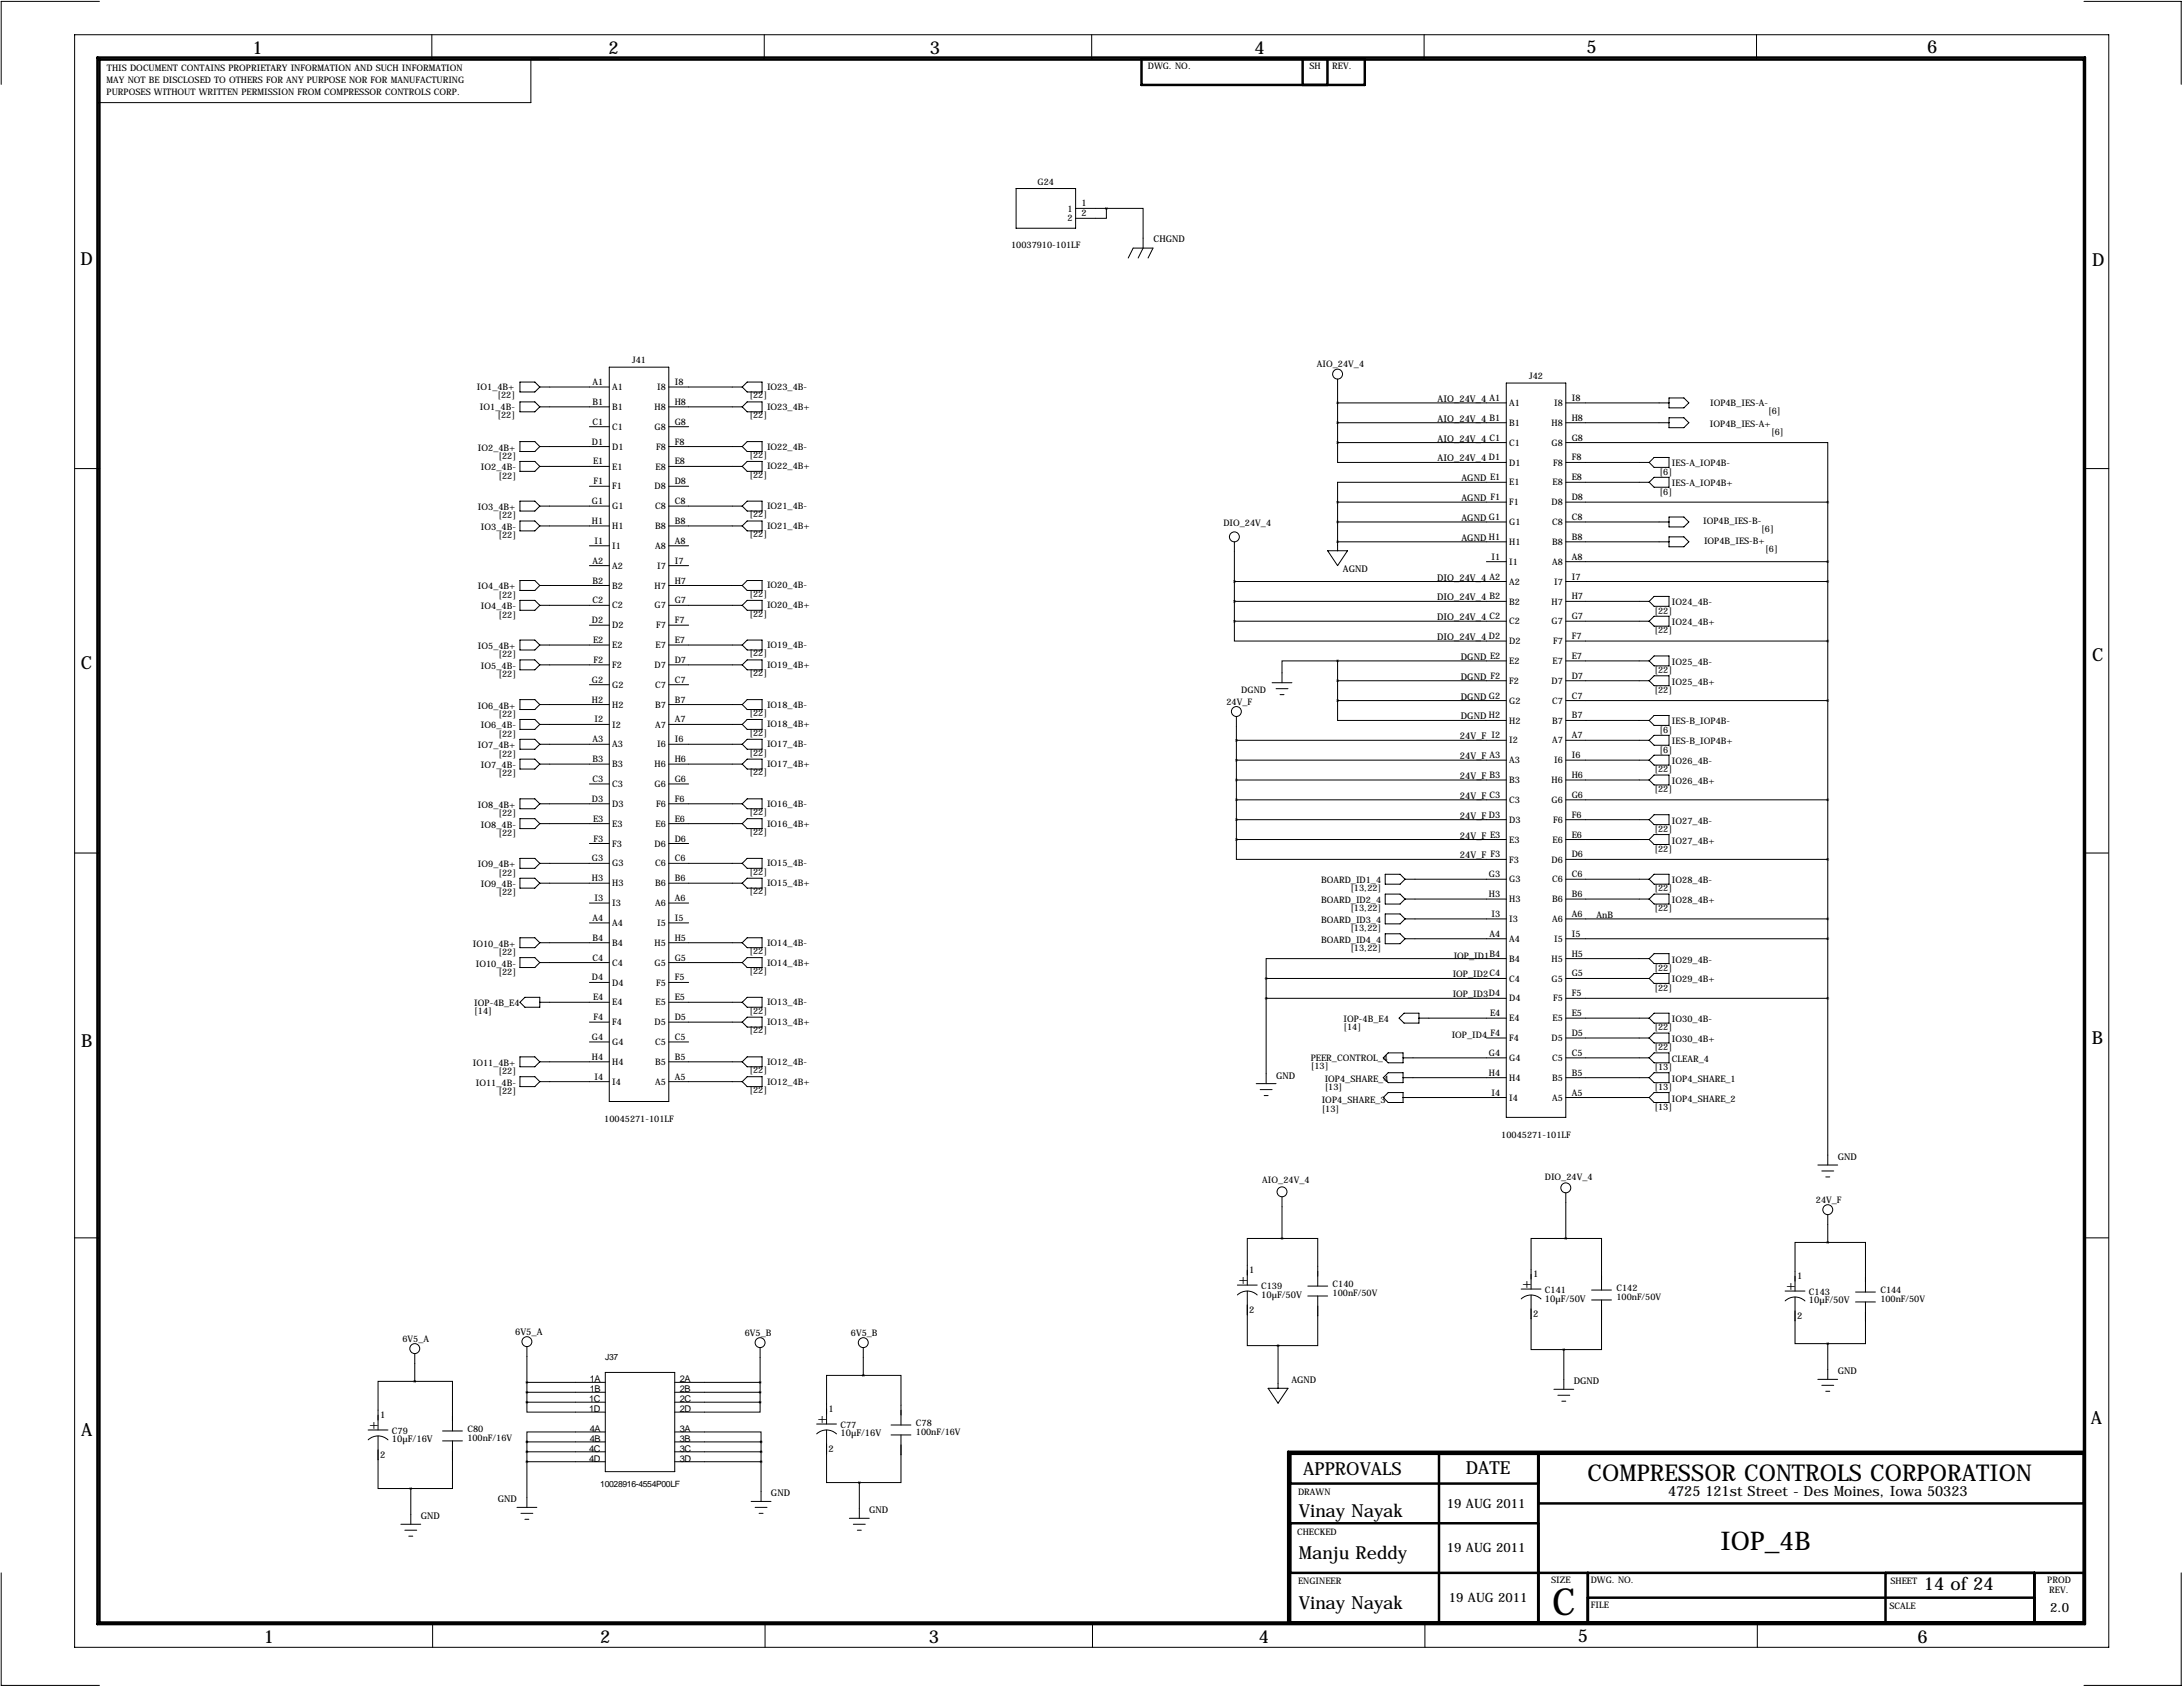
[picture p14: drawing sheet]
<svg xmlns="http://www.w3.org/2000/svg" width="559mm" height="432mm" viewBox="0 0 559 432" stroke-linecap="round" stroke-linejoin="round" font-family="sans-serif">
<defs><g id="words">
<text font-size="9.6" x="397.3" y="413.5">C</text>
<text font-size="6.6" x="440.4" y="396.7">IOP_4B</text>
<text font-size="5.9" x="406.4" y="379">COMPRESSOR CONTROLS CORPORATION</text>
<g font-size="4.6">
<text x="64.6" y="13.7">1</text>
<text x="155.8" y="13.7">2</text>
<text x="238" y="13.7">3</text>
<text x="321.1" y="13.7">4</text>
<text x="406.1" y="13.5">5</text>
<text x="493.3" y="13.5">6</text>
<text x="20.6" y="67.9">D</text>
<text x="535.6" y="68.1">D</text>
<text x="20.7" y="171.1">C</text>
<text x="535.5" y="169.2">C</text>
<text x="20.8" y="268.1">B</text>
<text x="535.4" y="267.2">B</text>
<text x="535.2" y="364.5">A</text>
<text x="20.8" y="367.5">A</text>
<text x="333.6" y="377.4">APPROVALS</text>
<text x="375.2" y="377.2">DATE</text>
<text x="332.5" y="388.4">Vinay Nayak</text>
<text x="332.5" y="399">Manju Reddy</text>
<text x="492.5" y="406.9">14 of 24</text>
<text x="332.5" y="411.7">Vinay Nayak</text>
<text x="67.5" y="420.6">1</text>
<text x="153.6" y="420.6">2</text>
<text x="237.8" y="420.6">3</text>
<text x="322.2" y="420.5">4</text>
<text x="403.9" y="420.4">5</text>
<text x="490.9" y="420.6">6</text>
</g>
<g font-size="3.6">
<text x="317" y="328.7">+</text>
<text x="389.6" y="329.7">+</text>
<text x="457.2" y="330.2">+</text>
<text x="94.5" y="365.8">+</text>
<text x="209.3" y="364.2">+</text>
<text x="427" y="383">4725 121st Street - Des Moines, Iowa 50323</text>
</g>
<g font-size="3.3">
<text x="370.3" y="386.1">19 AUG 2011</text>
<text x="370.3" y="397.3">19 AUG 2011</text>
<text x="370.8" y="410">19 AUG 2011</text>
<text x="524.8" y="412.5">2.0</text>
</g>
<g font-size="2.4">
<text x="295.3" y="62">CHGND</text>
<text x="368" y="102.9">AIO_24V_4 A1</text>
<text x="368" y="108">AIO_24V_4 B1</text>
<text x="368" y="113">AIO_24V_4 C1</text>
<text x="368" y="118.1">AIO_24V_4 D1</text>
<text x="374.1" y="123.2">AGND E1</text>
<text x="374.1" y="128.3">AGND F1</text>
<text x="374.1" y="133.4">AGND G1</text>
<text x="374.1" y="138.4">AGND H1</text>
<text x="343.8" y="146.3">AGND</text>
<text x="367.9" y="148.6">DIO_24V_4 A2</text>
<text x="367.9" y="153.7">DIO_24V_4 B2</text>
<text x="367.9" y="158.8">DIO_24V_4 C2</text>
<text x="367.9" y="163.8">DIO_24V_4 D2</text>
<text x="374" y="174">DGND F2</text>
<text x="374" y="168.9">DGND E2</text>
<text x="374" y="179.1">DGND G2</text>
<text x="374" y="184.1">DGND H2</text>
<text x="373.7" y="189.2">24V_F I2</text>
<text x="373.7" y="194.3">24V_F A3</text>
<text x="373.7" y="199.4">24V_F B3</text>
<text x="373.7" y="204.5">24V_F C3</text>
<text x="373.7" y="209.5">24V_F D3</text>
<text x="373.7" y="214.6">24V_F E3</text>
<text x="373.7" y="219.7">24V_F F3</text>
<text x="326.6" y="276.1">GND</text>
<text x="470.4" y="296.9">GND</text>
<text x="319.8" y="325.9">1</text>
<text x="392.4" y="326.9">1</text>
<text x="460" y="327.4">1</text>
<text x="322.8" y="332.1">10µF/50V</text>
<text x="395.5" y="333.1">10µF/50V</text>
<text x="463" y="333.6">10µF/50V</text>
<text x="131.9" y="341.6">6V5_A</text>
<text x="319.8" y="336.2">2</text>
<text x="392.4" y="337.2">2</text>
<text x="460" y="337.7">2</text>
<text x="151" y="353.8">1A</text>
<text x="174" y="353.8">2A</text>
<text x="470.4" y="351.8">GND</text>
<text x="150.8" y="358.9">1C</text>
<text x="151" y="356.4">1B</text>
<text x="174" y="356.4">2B</text>
<text x="174" y="358.9">2C</text>
<text x="330.6" y="354.1">AGND</text>
<text x="402.8" y="354.3">DGND</text>
<text x="97.3" y="363">1</text>
<text x="150.8" y="361.4">1D</text>
<text x="174" y="361.4">2D</text>
<text x="212.1" y="361.4">1</text>
<text x="100.3" y="369.2">10µF/16V</text>
<text x="150.8" y="371.6">4C</text>
<text x="151" y="369.1">4B</text>
<text x="151" y="366.5">4A</text>
<text x="174" y="366.5">3A</text>
<text x="174" y="369.1">3B</text>
<text x="174" y="371.6">3C</text>
<text x="212.1" y="371.7">2</text>
<text x="215.1" y="367.7">10µF/16V</text>
<text x="97.3" y="373.3">2</text>
<text x="150.8" y="374.1">4D</text>
<text x="174" y="374.1">3D</text>
<text x="197.4" y="383">GND</text>
<text x="107.7" y="388.9">GND</text>
<text x="127.4" y="384.6">GND</text>
<text x="222.5" y="387.3">GND</text>
</g>
<g font-size="2.3">
<text x="293.8" y="17.6">DWG. NO.</text>
<text x="335.2" y="17.7">SH</text>
<text x="341" y="17.7">REV.</text>
<text x="27.3" y="21.1">MAY NOT BE DISCLOSED TO OTHERS FOR ANY PURPOSE NOR FOR MANUFACTURING</text>
<text x="27.4" y="18.3">THIS DOCUMENT CONTAINS PROPRIETARY INFORMATION AND SUCH INFORMATION</text>
<text x="27.3" y="24.2">PURPOSES WITHOUT WRITTEN PERMISSION FROM COMPRESSOR CONTROLS CORP.</text>
<text x="265.6" y="47.2">G24</text>
<text x="276.9" y="52.8">1</text>
<text x="273.3" y="54.1">1</text>
<text x="273.3" y="56.7">2</text>
<text x="276.9" y="55.4">2</text>
<text x="258.8" y="63.6">10037910-101LF</text>
<text x="161.8" y="93">J41</text>
<text x="337.1" y="94">AIO_24V_4</text>
<text x="122.1" y="99.8">IO1_4B+</text>
<text x="127.3" y="101.9">[22]</text>
<text x="151.7" y="98.6">A1</text>
<text x="156.7" y="99.9">A1</text>
<text x="168.2" y="99.9">I8</text>
<text x="172.7" y="98.6">I8</text>
<text x="191.9" y="101.9">[22]</text>
<text x="196.3" y="99.8">IO23_4B-</text>
<text x="391.4" y="97">J42</text>
<text x="122.9" y="104.9">IO1_4B-</text>
<text x="127.3" y="107">[22]</text>
<text x="151.7" y="103.6">B1</text>
<text x="156.7" y="104.9">B1</text>
<text x="167.5" y="104.9">H8</text>
<text x="172.7" y="103.6">H8</text>
<text x="191.9" y="107">[22]</text>
<text x="196.3" y="104.9">IO23_4B+</text>
<text x="386.3" y="103.9">A1</text>
<text x="397.8" y="103.9">I8</text>
<text x="402.3" y="102.6">I8</text>
<text x="402.3" y="107.7">H8</text>
<text x="437.7" y="103.9">IOP4B_IES-A-</text>
<text x="452.6" y="106">[6]</text>
<text x="151.5" y="113.8">D1</text>
<text x="151.7" y="108.7">C1</text>
<text x="156.7" y="110">C1</text>
<text x="167.5" y="110">G8</text>
<text x="172.7" y="108.7">G8</text>
<text x="172.7" y="113.8">F8</text>
<text x="386.3" y="109">B1</text>
<text x="397.2" y="109">H8</text>
<text x="402.3" y="112.8">G8</text>
<text x="437.7" y="109.2">IOP4B_IES-A+</text>
<text x="453.4" y="111.3">[6]</text>
<text x="122.3" y="115.3">IO2_4B+</text>
<text x="127.6" y="117.4">[22]</text>
<text x="151.8" y="118.9">E1</text>
<text x="156.7" y="115.1">D1</text>
<text x="167.9" y="115.1">F8</text>
<text x="172.7" y="118.9">E8</text>
<text x="191.9" y="117.2">[22]</text>
<text x="196.3" y="115.1">IO22_4B-</text>
<text x="386.3" y="114.1">C1</text>
<text x="386.3" y="119.2">D1</text>
<text x="397.2" y="114.1">G8</text>
<text x="397.5" y="119.2">F8</text>
<text x="402.3" y="117.9">F8</text>
<text x="428" y="119.4">IES-A_IOP4B-</text>
<text x="123.1" y="120.4">IO2_4B-</text>
<text x="127.6" y="122.5">[22]</text>
<text x="151.9" y="124">F1</text>
<text x="156.7" y="120.2">E1</text>
<text x="156.7" y="125.3">F1</text>
<text x="167.5" y="125.3">D8</text>
<text x="167.8" y="120.2">E8</text>
<text x="172.7" y="124">D8</text>
<text x="191.9" y="122.3">[22]</text>
<text x="196.3" y="120.1">IO22_4B+</text>
<text x="386.3" y="124.3">E1</text>
<text x="397.4" y="124.3">E8</text>
<text x="402.3" y="122.9">E8</text>
<text x="424.8" y="121.5">[6]</text>
<text x="428" y="124.5">IES-A_IOP4B+</text>
<text x="122.3" y="130.6">IO3_4B+</text>
<text x="151.5" y="129">G1</text>
<text x="156.7" y="130.3">G1</text>
<text x="167.7" y="130.3">C8</text>
<text x="172.7" y="129">C8</text>
<text x="196.3" y="130.3">IO21_4B-</text>
<text x="386.3" y="129.3">F1</text>
<text x="397.2" y="129.3">D8</text>
<text x="402.3" y="128">D8</text>
<text x="424.8" y="126.6">[6]</text>
<text x="123.1" y="135.6">IO3_4B-</text>
<text x="127.6" y="132.7">[22]</text>
<text x="127.6" y="137.8">[22]</text>
<text x="151.5" y="134.1">H1</text>
<text x="156.7" y="135.4">H1</text>
<text x="167.7" y="135.4">B8</text>
<text x="172.7" y="134.1">B8</text>
<text x="191.9" y="137.5">[22]</text>
<text x="191.9" y="132.4">[22]</text>
<text x="196.3" y="135.4">IO21_4B+</text>
<text x="313.2" y="134.6">DIO_24V_4</text>
<text x="386.3" y="134.4">G1</text>
<text x="397.3" y="134.4">C8</text>
<text x="402.3" y="133.1">C8</text>
<text x="436" y="134.1">IOP4B_IES-B-</text>
<text x="450.8" y="136.2">[6]</text>
<text x="152.2" y="139.2">I1</text>
<text x="156.7" y="140.5">I1</text>
<text x="167.7" y="140.5">A8</text>
<text x="172.7" y="139.2">A8</text>
<text x="381.8" y="143.3">I1</text>
<text x="386.3" y="139.5">H1</text>
<text x="397.3" y="139.5">B8</text>
<text x="402.3" y="138.2">B8</text>
<text x="402.3" y="143.3">A8</text>
<text x="436.2" y="139.2">IOP4B_IES-B+</text>
<text x="451.9" y="141.3">[6]</text>
<text x="151.7" y="144.3">A2</text>
<text x="151.7" y="149.4">B2</text>
<text x="156.7" y="145.6">A2</text>
<text x="168.2" y="145.6">I7</text>
<text x="172.7" y="144.3">I7</text>
<text x="172.7" y="149.4">H7</text>
<text x="386.3" y="144.6">I1</text>
<text x="386.3" y="149.7">A2</text>
<text x="397.3" y="144.6">A8</text>
<text x="397.8" y="149.7">I7</text>
<text x="402.3" y="148.3">I7</text>
<text x="122.3" y="150.9">IO4_4B+</text>
<text x="123.1" y="156">IO4_4B-</text>
<text x="127.6" y="153">[22]</text>
<text x="151.7" y="154.4">C2</text>
<text x="156.7" y="150.7">B2</text>
<text x="156.7" y="155.7">C2</text>
<text x="167.5" y="150.7">H7</text>
<text x="167.5" y="155.7">G7</text>
<text x="172.7" y="154.4">G7</text>
<text x="191.9" y="152.7">[22]</text>
<text x="196.3" y="155.7">IO20_4B+</text>
<text x="196.3" y="150.6">IO20_4B-</text>
<text x="386.3" y="154.7">B2</text>
<text x="397.2" y="154.7">H7</text>
<text x="402.3" y="153.4">H7</text>
<text x="428" y="154.9">IO24_4B-</text>
<text x="127.6" y="158.1">[22]</text>
<text x="151.5" y="159.5">D2</text>
<text x="156.7" y="160.8">D2</text>
<text x="167.9" y="160.8">F7</text>
<text x="172.7" y="159.5">F7</text>
<text x="191.9" y="157.8">[22]</text>
<text x="386.3" y="159.8">C2</text>
<text x="397.2" y="159.8">G7</text>
<text x="402.3" y="158.5">G7</text>
<text x="423.5" y="157.1">[22]</text>
<text x="428" y="160">IO24_4B+</text>
<text x="122.3" y="166.1">IO5_4B+</text>
<text x="151.8" y="164.6">E2</text>
<text x="156.7" y="165.9">E2</text>
<text x="167.8" y="165.9">E7</text>
<text x="172.7" y="164.6">E7</text>
<text x="191.9" y="168">[22]</text>
<text x="196.3" y="165.9">IO19_4B-</text>
<text x="386.3" y="164.9">D2</text>
<text x="397.5" y="164.9">F7</text>
<text x="402.3" y="163.6">F7</text>
<text x="423.5" y="162.1">[22]</text>
<text x="123.1" y="171.2">IO5_4B-</text>
<text x="127.6" y="168.2">[22]</text>
<text x="127.6" y="173.3">[22]</text>
<text x="151.9" y="169.7">F2</text>
<text x="156.7" y="171">F2</text>
<text x="167.5" y="171">D7</text>
<text x="172.7" y="169.7">D7</text>
<text x="191.9" y="173.1">[22]</text>
<text x="196.3" y="170.9">IO19_4B+</text>
<text x="386.3" y="170">E2</text>
<text x="397.4" y="170">E7</text>
<text x="402.3" y="168.7">E7</text>
<text x="402.3" y="173.7">D7</text>
<text x="423.5" y="172.3">[22]</text>
<text x="428" y="170.2">IO25_4B-</text>
<text x="151.5" y="174.8">G2</text>
<text x="151.5" y="179.8">H2</text>
<text x="156.7" y="176.1">G2</text>
<text x="167.7" y="176.1">C7</text>
<text x="172.7" y="174.8">C7</text>
<text x="172.7" y="179.8">B7</text>
<text x="317.8" y="177.3">DGND</text>
<text x="386.3" y="175.1">F2</text>
<text x="397.2" y="175.1">D7</text>
<text x="402.3" y="178.8">C7</text>
<text x="423.5" y="177.4">[22]</text>
<text x="428" y="175.3">IO25_4B+</text>
<text x="122.3" y="181.4">IO6_4B+</text>
<text x="127.6" y="183.5">[22]</text>
<text x="152.2" y="184.9">I2</text>
<text x="156.7" y="181.1">H2</text>
<text x="167.7" y="181.1">B7</text>
<text x="172.7" y="184.9">A7</text>
<text x="191.9" y="183.2">[22]</text>
<text x="196.3" y="181.1">IO18_4B-</text>
<text x="314" y="180.3">24V_F</text>
<text x="386.3" y="180.1">G2</text>
<text x="386.3" y="185.2">H2</text>
<text x="397.3" y="180.1">C7</text>
<text x="397.3" y="185.2">B7</text>
<text x="402.3" y="183.9">B7</text>
<text x="428" y="185.4">IES-B_IOP4B-</text>
<text x="122.3" y="191.5">IO7_4B+</text>
<text x="123.1" y="186.4">IO6_4B-</text>
<text x="127.6" y="188.6">[22]</text>
<text x="151.7" y="190">A3</text>
<text x="156.7" y="186.2">I2</text>
<text x="156.7" y="191.3">A3</text>
<text x="167.7" y="186.2">A7</text>
<text x="168.2" y="191.3">I6</text>
<text x="172.7" y="190">I6</text>
<text x="191.9" y="188.3">[22]</text>
<text x="196.3" y="191.3">IO17_4B-</text>
<text x="196.3" y="186.2">IO18_4B+</text>
<text x="386.3" y="190.3">I2</text>
<text x="397.3" y="190.3">A7</text>
<text x="402.3" y="189">A7</text>
<text x="424.8" y="187.5">[6]</text>
<text x="428" y="190.5">IES-B_IOP4B+</text>
<text x="123.1" y="196.6">IO7_4B-</text>
<text x="127.6" y="193.6">[22]</text>
<text x="151.7" y="195.1">B3</text>
<text x="156.7" y="196.4">B3</text>
<text x="167.5" y="196.4">H6</text>
<text x="172.7" y="195.1">H6</text>
<text x="191.9" y="193.4">[22]</text>
<text x="196.3" y="196.3">IO17_4B+</text>
<text x="386.3" y="195.4">A3</text>
<text x="397.8" y="195.4">I6</text>
<text x="402.3" y="194.1">I6</text>
<text x="423.5" y="197.7">[22]</text>
<text x="424.8" y="192.6">[6]</text>
<text x="428" y="195.6">IO26_4B-</text>
<text x="127.6" y="198.7">[22]</text>
<text x="151.7" y="200.2">C3</text>
<text x="156.7" y="201.5">C3</text>
<text x="167.5" y="201.5">G6</text>
<text x="172.7" y="200.2">G6</text>
<text x="191.9" y="198.5">[22]</text>
<text x="386.3" y="200.5">B3</text>
<text x="397.2" y="200.5">H6</text>
<text x="402.3" y="199.1">H6</text>
<text x="423.5" y="202.8">[22]</text>
<text x="428" y="200.7">IO26_4B+</text>
<text x="122.3" y="206.8">IO8_4B+</text>
<text x="127.6" y="208.9">[22]</text>
<text x="151.5" y="205.2">D3</text>
<text x="156.7" y="206.5">D3</text>
<text x="167.9" y="206.5">F6</text>
<text x="172.7" y="205.2">F6</text>
<text x="191.9" y="208.6">[22]</text>
<text x="196.3" y="206.5">IO16_4B-</text>
<text x="386.3" y="205.5">C3</text>
<text x="397.2" y="205.5">G6</text>
<text x="402.3" y="204.2">G6</text>
<text x="402.3" y="209.3">F6</text>
<text x="123.1" y="211.8">IO8_4B-</text>
<text x="127.6" y="214">[22]</text>
<text x="151.8" y="210.3">E3</text>
<text x="151.9" y="215.4">F3</text>
<text x="156.7" y="211.6">E3</text>
<text x="167.8" y="211.6">E6</text>
<text x="172.7" y="210.3">E6</text>
<text x="172.7" y="215.4">D6</text>
<text x="191.9" y="213.7">[22]</text>
<text x="196.3" y="211.6">IO16_4B+</text>
<text x="386.3" y="210.6">D3</text>
<text x="386.3" y="215.7">E3</text>
<text x="397.4" y="215.7">E6</text>
<text x="397.5" y="210.6">F6</text>
<text x="402.3" y="214.4">E6</text>
<text x="423.5" y="212.9">[22]</text>
<text x="428" y="210.8">IO27_4B-</text>
<text x="428" y="215.9">IO27_4B+</text>
<text x="122.3" y="222">IO9_4B+</text>
<text x="151.5" y="220.5">G3</text>
<text x="156.7" y="216.7">F3</text>
<text x="156.7" y="221.8">G3</text>
<text x="167.5" y="216.7">D6</text>
<text x="167.7" y="221.8">C6</text>
<text x="172.7" y="220.5">C6</text>
<text x="196.3" y="221.7">IO15_4B-</text>
<text x="386.3" y="220.8">F3</text>
<text x="397.2" y="220.8">D6</text>
<text x="402.3" y="219.5">D6</text>
<text x="423.5" y="218">[22]</text>
<text x="123.1" y="227.1">IO9_4B-</text>
<text x="127.6" y="224.1">[22]</text>
<text x="151.5" y="225.6">H3</text>
<text x="156.7" y="226.9">H3</text>
<text x="167.7" y="226.9">B6</text>
<text x="172.7" y="225.6">B6</text>
<text x="191.9" y="223.9">[22]</text>
<text x="196.3" y="226.8">IO15_4B+</text>
<text x="338.2" y="226.1">BOARD_ID1_4</text>
<text x="381.1" y="224.5">G3</text>
<text x="386.3" y="225.9">G3</text>
<text x="397.3" y="225.9">C6</text>
<text x="402.3" y="224.5">C6</text>
<text x="428" y="226.1">IO28_4B-</text>
<text x="127.6" y="229.2">[22]</text>
<text x="152.2" y="230.6">I3</text>
<text x="156.7" y="231.9">I3</text>
<text x="167.7" y="231.9">A6</text>
<text x="172.7" y="230.6">A6</text>
<text x="191.9" y="228.9">[22]</text>
<text x="338.2" y="231.1">BOARD_ID2_4</text>
<text x="345.7" y="228.2">[13,22]</text>
<text x="345.7" y="233.3">[13,22]</text>
<text x="381.1" y="229.6">H3</text>
<text x="386.3" y="230.9">H3</text>
<text x="397.3" y="230.9">B6</text>
<text x="402.3" y="229.6">B6</text>
<text x="423.5" y="228.2">[22]</text>
<text x="423.5" y="233.3">[22]</text>
<text x="428" y="231.1">IO28_4B+</text>
<text x="151.7" y="235.7">A4</text>
<text x="156.7" y="237">A4</text>
<text x="168.2" y="237">I5</text>
<text x="172.7" y="235.7">I5</text>
<text x="338.2" y="236.2">BOARD_ID3_4</text>
<text x="345.7" y="238.3">[13,22]</text>
<text x="381.3" y="239.8">A4</text>
<text x="381.8" y="234.7">I3</text>
<text x="386.3" y="236">I3</text>
<text x="397.3" y="236">A6</text>
<text x="402.3" y="234.7">A6</text>
<text x="402.3" y="239.8">I5</text>
<text x="408.7" y="234.9">AnB</text>
<text x="121" y="242.3">IO10_4B+</text>
<text x="127.6" y="244.4">[22]</text>
<text x="151.7" y="240.8">B4</text>
<text x="151.7" y="245.9">C4</text>
<text x="156.7" y="242.1">B4</text>
<text x="167.5" y="242.1">H5</text>
<text x="172.7" y="240.8">H5</text>
<text x="172.7" y="245.9">G5</text>
<text x="191.9" y="244.2">[22]</text>
<text x="196.3" y="242.1">IO14_4B-</text>
<text x="338.2" y="241.3">BOARD_ID4_4</text>
<text x="345.7" y="243.4">[13,22]</text>
<text x="372.1" y="245.4">IOP_ID1B4</text>
<text x="386.3" y="241.1">A4</text>
<text x="397.8" y="241.1">I5</text>
<text x="402.3" y="244.9">H5</text>
<text x="121.8" y="247.4">IO10_4B-</text>
<text x="127.6" y="249.5">[22]</text>
<text x="151.5" y="251">D4</text>
<text x="156.7" y="247.2">C4</text>
<text x="167.5" y="247.2">G5</text>
<text x="172.7" y="251">F5</text>
<text x="191.9" y="249.3">[22]</text>
<text x="196.3" y="247.1">IO14_4B+</text>
<text x="371.9" y="250.2">IOP_ID2C4</text>
<text x="386.3" y="246.2">B4</text>
<text x="386.3" y="251.2">C4</text>
<text x="397.2" y="246.2">H5</text>
<text x="397.2" y="251.2">G5</text>
<text x="402.3" y="249.9">G5</text>
<text x="423.5" y="248.5">[22]</text>
<text x="428" y="246.4">IO29_4B-</text>
<text x="428" y="251.5">IO29_4B+</text>
<text x="121.4" y="257.6">IOP-4B_E4</text>
<text x="151.8" y="256">E4</text>
<text x="156.7" y="252.3">D4</text>
<text x="156.7" y="257.3">E4</text>
<text x="167.8" y="257.3">E5</text>
<text x="167.9" y="252.3">F5</text>
<text x="172.7" y="256">E5</text>
<text x="196.3" y="257.3">IO13_4B-</text>
<text x="371.9" y="255.3">IOP_ID3D4</text>
<text x="386.3" y="256.3">D4</text>
<text x="397.5" y="256.3">F5</text>
<text x="402.3" y="255">F5</text>
<text x="423.5" y="253.6">[22]</text>
<text x="121.4" y="259.4">[14]</text>
<text x="151.9" y="261.1">F4</text>
<text x="156.7" y="262.4">F4</text>
<text x="167.5" y="262.4">D5</text>
<text x="172.7" y="261.1">D5</text>
<text x="191.9" y="259.4">[22]</text>
<text x="196.3" y="262.4">IO13_4B+</text>
<text x="343.9" y="261.6">IOP-4B_E4</text>
<text x="343.9" y="263.7">[14]</text>
<text x="381.4" y="260.1">E4</text>
<text x="386.3" y="261.4">E4</text>
<text x="397.4" y="261.4">E5</text>
<text x="402.3" y="260.1">E5</text>
<text x="423.5" y="263.7">[22]</text>
<text x="428" y="261.6">IO30_4B-</text>
<text x="151.5" y="266.2">G4</text>
<text x="156.7" y="267.5">G4</text>
<text x="167.7" y="267.5">C5</text>
<text x="172.7" y="266.2">C5</text>
<text x="191.9" y="264.5">[22]</text>
<text x="371.6" y="265.7">IOP_ID4 F4</text>
<text x="386.3" y="266.5">F4</text>
<text x="397.2" y="266.5">D5</text>
<text x="402.3" y="265.2">D5</text>
<text x="423.5" y="268.8">[22]</text>
<text x="428" y="266.7">IO30_4B+</text>
<text x="121" y="272.8">IO11_4B+</text>
<text x="127.6" y="274.9">[22]</text>
<text x="151.5" y="271.3">H4</text>
<text x="156.7" y="272.6">H4</text>
<text x="167.7" y="272.6">B5</text>
<text x="172.7" y="271.3">B5</text>
<text x="191.9" y="274.7">[22]</text>
<text x="196.3" y="272.5">IO12_4B-</text>
<text x="335.5" y="271.5">PEER_CONTROL_4</text>
<text x="335.5" y="273.6">[13]</text>
<text x="381.1" y="270.3">G4</text>
<text x="381.1" y="275.3">H4</text>
<text x="386.3" y="271.6">G4</text>
<text x="397.3" y="271.6">C5</text>
<text x="402.3" y="270.3">C5</text>
<text x="402.3" y="275.3">B5</text>
<text x="423.5" y="273.9">[13]</text>
<text x="428" y="271.8">CLEAR_4</text>
<text x="121.8" y="277.9">IO11_4B-</text>
<text x="127.6" y="280">[22]</text>
<text x="152.2" y="276.4">I4</text>
<text x="156.7" y="277.7">I4</text>
<text x="167.7" y="277.7">A5</text>
<text x="172.7" y="276.4">A5</text>
<text x="191.9" y="279.7">[22]</text>
<text x="196.3" y="277.6">IO12_4B+</text>
<text x="339.1" y="276.9">IOP4_SHARE_4</text>
<text x="339.1" y="279">[13]</text>
<text x="381.8" y="280.4">I4</text>
<text x="386.3" y="276.6">H4</text>
<text x="386.3" y="281.7">I4</text>
<text x="397.3" y="276.6">B5</text>
<text x="397.3" y="281.7">A5</text>
<text x="402.3" y="280.4">A5</text>
<text x="423.5" y="279">[13]</text>
<text x="428" y="276.9">IOP4_SHARE_1</text>
<text x="428" y="281.9">IOP4_SHARE_2</text>
<text x="154.7" y="287.1">10045271-101LF</text>
<text x="338.3" y="282.4">IOP4_SHARE_3</text>
<text x="338.3" y="284.6">[13]</text>
<text x="423.5" y="284.1">[13]</text>
<text x="384.3" y="291.2">10045271-101LF</text>
<text x="323.1" y="302.8">AIO_24V_4</text>
<text x="395.4" y="302">DIO_24V_4</text>
<text x="464.8" y="307.8">24V_F</text>
<text x="322.8" y="329.9">C139</text>
<text x="341.1" y="329.4">C140</text>
<text x="341.1" y="331.8">100nF/50V</text>
<text x="395.5" y="331">C141</text>
<text x="413.8" y="330.5">C142</text>
<text x="413.8" y="332.8">100nF/50V</text>
<text x="463" y="331.5">C143</text>
<text x="481.3" y="331">C144</text>
<text x="481.3" y="333.3">100nF/50V</text>
<text x="190.6" y="341.9">6V5_B</text>
<text x="217.8" y="341.9">6V5_B</text>
<text x="103" y="343.4">6V5_A</text>
<text x="215.1" y="365.5">C77</text>
<text x="234.4" y="365">C78</text>
<text x="100.3" y="367">C79</text>
<text x="119.6" y="366.5">C80</text>
<text x="119.6" y="368.9">100nF/16V</text>
<text x="234.4" y="367.4">100nF/16V</text>
<text x="332.3" y="382.8">DRAWN</text>
<text x="332" y="392.9">CHECKED</text>
<text x="332.3" y="405.4">ENGINEER</text>
<text x="397.1" y="405.1">SIZE</text>
<text x="407.2" y="405.1">DWG. NO.</text>
<text x="483.9" y="405.4">SHEET</text>
<text x="524.1" y="405.1">PROD</text>
<text x="524.6" y="407.7">REV.</text>
<text x="407.2" y="411.5">FILE</text>
<text x="483.7" y="411.7">SCALE</text>
</g>
<g font-size="2.2">
<text x="154.9" y="348">J37</text>
<text x="153.7" y="380.5">10028916-4554P00LF</text>
</g>
</g></defs>
<g fill="none" stroke="#000" stroke-width=".26">
<path d="M19.1 8.9h520.7v412.7h-520.7zM25.5 .4h-25.2v21.2M110.5 8.9v6.3M143.1 15.2h-7.2v11.1h-110.9M195.6 8.9v6.3M279.5 8.9v6.3M364.5 8.9v6.3M449.6 8.9v6.3M533.5 .4h24.8v21.2M260.1 48.3h15.2v10.1h-15.2zM275.3 53.3h7.9M283.2 53.3v2.6h-7.9"/>
<path d="M283.2 53.3h9.4v10.2l-1.3 2.5M288.8 66l1.3-2.5h5l-1.2 2.5M133.1 97.8h3.8l1.3 1.3-1.3 1.2h-3.8zM138.2 99.1h17.8M156 94h15.2v187.9h-15.2zM171.2 99.1h18.8M191.3 97.8h3.8v2.5h-3.8l-1.3-1.2zM342.4 97v16.3M385.6 98h15.2v188h-15.2zM19.2 119.9h6.4M133.1 102.9h3.8l1.3 1.2-1.3 1.3h-3.8zM133.1 113h3.8l1.3 1.3-1.3 1.3h-3.8z"/>
<path d="M133.1 118.1h3.8l1.3 1.3-1.3 1.2h-3.8zM138.2 104.1h17.8M138.2 114.3h17.8M138.2 119.4h17.8M150.9 109.2h5.1M171.2 104.1h18.8M171.2 109.2h5.1M171.2 114.3h18.8M171.2 119.4h18.8M191.3 113h3.8v2.6h-3.8l-1.3-1.3zM191.3 102.9h3.8v2.5h-3.8l-1.3-1.3zM191.3 118.1h3.8v2.5h-3.8l-1.3-1.2z"/>
<path d="M342.4 113.3v5.1h43.2M342.4 103.1h43.2M342.4 108.2h43.2M342.4 113.3h43.2M400.8 113.3h67.1v15.2M400.8 103.1h26.4M400.8 108.2h26.4M400.8 118.4h21.3M423.4 117.1h3.8v2.5h-3.8l-1.3-1.2zM427.2 101.9h3.8l1.3 1.2-1.3 1.3h-3.8zM427.2 106.9h3.8l1.3 1.3-1.3 1.3h-3.8zM533.4 119.9h6.4"/>
<path d="M133.1 128.3h3.8l1.3 1.2-1.3 1.3h-3.8zM133.1 133.3h3.8l1.3 1.3-1.3 1.3h-3.8zM138.2 129.5h17.8M138.2 134.6h17.8M150.9 124.5h5.1M150.9 139.7h5.1M171.2 124.5h5.1M171.2 129.5h18.8M171.2 134.6h18.8M171.2 139.7h5.1M191.3 128.3h3.8v2.5h-3.8l-1.3-1.3zM191.3 133.3h3.8v2.6h-3.8l-1.3-1.3z"/>
<path d="M316 138.7v20.3M342.4 128.5h43.2M342.4 133.6h43.2M342.4 138.7h43.2M342.4 128.5v12.5M385.6 123.4h-43.2v5.1M400.8 123.4h21.3M400.8 128.5h67.1M400.8 133.6h26.4M400.8 138.7h26.4M422.1 123.4l1.3-1.2h3.8v2.5h-3.8zM427.2 132.3h3.8l1.3 1.3-1.3 1.3h-3.8z"/>
<path d="M427.2 137.4h3.8l1.3 1.3-1.3 1.3h-3.8zM467.9 128.5v169.7M133.1 148.6h3.8l1.3 1.3-1.3 1.2h-3.8zM133.1 153.7h3.8l1.3 1.2-1.3 1.3h-3.8zM138.2 149.9h17.8M138.2 154.9h17.8M150.9 144.8h5.1M171.2 144.8h5.1M171.2 149.9h18.8M171.2 154.9h18.8M191.3 148.6h3.8v2.5h-3.8l-1.3-1.2zM191.3 153.7h3.8v2.5h-3.8l-1.3-1.3z"/>
<path d="M316 159v5.1h69.6M316 148.8h69.6M316 153.9h69.6M316 159h69.6M339.9 141h5l-2.5 3.8zM380.5 143.8h5.1M400.8 143.8h67.1M400.8 148.8h67.1M400.8 153.9h21.3M400.8 159h21.3M422.1 159l1.3-1.3h3.8v2.6h-3.8zM423.4 152.7h3.8v2.5h-3.8l-1.3-1.3z"/>
<path d="M133.1 163.8h3.8l1.3 1.3-1.3 1.3h-3.8zM133.1 168.9h3.8l1.3 1.3-1.3 1.2h-3.8zM133.1 179.1h3.8l1.3 1.2-1.3 1.3h-3.8zM138.2 165.1h17.8M138.2 170.2h17.8M150.9 160h5.1M150.9 175.3h5.1M171.2 160h5.1M171.2 165.1h18.8M171.2 170.2h18.8M171.2 175.3h5.1M190 165.1l1.3-1.3h3.8v2.6h-3.8z"/>
<path d="M191.3 168.9h3.8v2.5h-3.8l-1.3-1.2zM191.3 179.1h3.8v2.5h-3.8l-1.3-1.3zM325.6 174.8h5.1M326.6 176.3h3.1M327.7 177.8h1M342.4 179.3v5.1h43.2M342.4 169.2h-14.2v5.6M342.4 169.2h43.2M342.4 174.2h43.2M342.4 179.3h43.2M342.4 169.2v10.1M400.8 164.1h67.1"/>
<path d="M400.8 169.2h21.3M400.8 174.2h21.3M400.8 179.3h67.1M422.1 174.2l1.3-1.2h3.8v2.5h-3.8zM423.4 167.9h3.8v2.5h-3.8l-1.3-1.2zM133.1 184.1h3.8l1.3 1.3-1.3 1.3h-3.8zM133.1 189.2h3.8l1.3 1.3-1.3 1.3h-3.8zM133.1 194.3h3.8l1.3 1.3-1.3 1.2h-3.8zM138.2 180.3h17.8M138.2 185.4h17.8M138.2 190.5h17.8M138.2 195.6h17.8"/>
<path d="M171.2 180.3h18.8M171.2 185.4h18.8M171.2 190.5h18.8M171.2 195.6h18.8M191.3 184.1h3.8v2.6h-3.8l-1.3-1.3zM191.3 189.2h3.8v2.6h-3.8l-1.3-1.3zM191.3 194.3h3.8v2.5h-3.8l-1.3-1.2zM316.5 189.5h69.1M316.5 194.6h69.1M316.5 199.6h69.1M316.5 183.4v31.5M400.8 184.4h21.3"/>
<path d="M400.8 189.5h21.3M400.8 194.6h21.3M400.8 199.6h21.3M422.1 184.4l1.3-1.3h3.8v2.6h-3.8zM422.1 189.5l1.3-1.3h3.8v2.6h-3.8zM422.1 199.6l1.3-1.2h3.8v2.5h-3.8zM423.4 193.3h3.8v2.5h-3.8l-1.3-1.2zM19 218.3h6.5M133.1 204.5h3.8l1.3 1.2-1.3 1.3h-3.8zM133.1 209.5h3.8l1.3 1.3-1.3 1.3h-3.8zM133.1 219.7h3.8l1.3 1.3-1.3 1.2h-3.8zM138.2 205.7h17.8"/>
<path d="M138.2 210.8h17.8M150.9 200.7h5.1M150.9 215.9h5.1M171.2 200.7h5.1M171.2 205.7h18.8M171.2 210.8h18.8M171.2 215.9h5.1M191.3 204.5h3.8v2.5h-3.8l-1.3-1.3zM191.3 209.5h3.8v2.6h-3.8l-1.3-1.3zM191.3 219.7h3.8v2.5h-3.8l-1.3-1.2zM316.5 214.9v5.1h69.1M316.5 204.7h69.1"/>
<path d="M316.5 209.8h69.1M316.5 214.9h69.1M400.8 204.7h67.1M400.8 209.8h21.3M400.8 214.9h21.3M400.8 220h67.1M422.1 209.8l1.3-1.3h3.8v2.6h-3.8zM422.1 214.9l1.3-1.3h3.8v2.6h-3.8zM533.3 218.3h6.4M133.1 224.8h3.8l1.3 1.3-1.3 1.2h-3.8zM138.2 221h17.8M138.2 226.1h17.8"/>
<path d="M150.9 231.1h5.1M150.9 236.2h5.1M171.2 221h18.8M171.2 226.1h18.8M171.2 231.1h5.1M171.2 236.2h5.1M191.3 224.8h3.8v2.5h-3.8l-1.3-1.2zM354.6 223.8h3.8l1.3 1.2-1.3 1.3h-3.8zM354.6 228.9h3.8l1.3 1.2-1.3 1.3h-3.8zM354.6 233.9h3.8l1.3 1.3-1.3 1.3h-3.8zM354.6 239h3.8l1.3 1.3-1.3 1.3h-3.8zM359.7 225h25.9"/>
<path d="M359.7 230.1h25.9M359.7 235.2h25.9M400.8 225h21.3M400.8 230.1h21.3M400.8 235.2h67.1M422.1 225l1.3-1.2h3.8v2.5h-3.8zM423.4 228.9h3.8v2.5h-3.8l-1.3-1.3zM133.1 240h3.8l1.3 1.3-1.3 1.3h-3.8zM133.1 245.1h3.8l1.3 1.3-1.3 1.2h-3.8zM133.1 256.5l1.3-1.2h3.8v2.5h-3.8zM138.2 241.3h17.8M138.2 246.4h17.8"/>
<path d="M138.2 256.5h17.8M150.9 251.5h5.1M171.2 241.3h18.8M171.2 246.4h18.8M171.2 251.5h5.1M171.2 256.5h18.8M191.3 240h3.8v2.6h-3.8l-1.3-1.3zM191.3 245.1h3.8v2.5h-3.8l-1.3-1.2zM191.3 255.3h3.8v2.5h-3.8l-1.3-1.3zM324.1 250.4h61.5M324.1 255.5h61.5M324.1 250.4v27"/>
<path d="M359.4 259.3h3.8v2.6h-3.8l-1.3-1.3zM359.7 240.3h25.9M385.6 245.4h-61.5v5M400.8 240.3h67.1M400.8 245.4h21.3M400.8 250.4h21.3M400.8 255.5h67.1M423.4 259.3h3.8v2.6h-3.8l-1.3-1.3zM423.4 244.1h3.8v2.5h-3.8l-1.3-1.2zM423.4 249.2h3.8v2.5h-3.8l-1.3-1.3zM133.1 270.5h3.8l1.3 1.3-1.3 1.2h-3.8zM133.1 275.6h3.8l1.3 1.3-1.3 1.2h-3.8z"/>
<path d="M138.2 271.8h17.8M138.2 276.9h17.8M150.9 261.6h5.1M150.9 266.7h5.1M171.2 261.6h18.8M171.2 266.7h5.1M171.2 271.8h18.8M171.2 276.9h18.8M191.3 270.5h3.8v2.5h-3.8l-1.3-1.2zM191.3 275.6h3.8v2.5h-3.8l-1.3-1.2zM191.3 260.3h3.8v2.6h-3.8l-1.3-1.3zM321.6 277.4h5"/>
<path d="M322.6 278.9h3M354.1 270.8l1.2-1.3h3.9v2.5h-3.9zM354.1 275.8l1.2-1.2h3.9v2.5h-3.9zM359.2 270.8h26.4M359.2 275.8h26.4M363.2 260.6h22.4M380.5 265.7h5.1M400.8 260.6h21.3M400.8 265.7h21.3M400.8 270.8h21.3M400.8 275.8h21.3M423.4 264.4h3.8v2.6h-3.8l-1.3-1.3z"/>
<path d="M423.4 269.5h3.8v2.5h-3.8l-1.3-1.2zM423.4 274.6h3.8v2.5h-3.8l-1.3-1.3zM423.4 279.7h3.8v2.5h-3.8l-1.3-1.3zM323.6 280.4h1M354.1 280.9l1.2-1.2h3.9v2.5h-3.9zM359.2 280.9h26.4M400.8 280.9h21.3M465.3 298.2h5.1M466.3 299.7h3.1M19 316.8h6.5M328.2 317h-8.9v11.9M328.2 317h9.1v12.2"/>
<path d="M328.2 306.3v10.7M400.8 317h-8.9v12.9M400.8 317h9.2v13.2M400.8 305.3v11.7M467.4 301.2h1M467.9 318h-8.4v12.5M467.9 318h9.6v12.7M467.9 310.9v7.1M533.3 316.8h6.4M316.7 328.9h5.1M316.7 331.5a3.7 3.7 0 0 1 5.1 0M319.3 330.5v13.9h7.9"/>
<path d="M334.8 329.2h5.1M334.8 331.7h5.1M337.3 331.7v12.7h-10.1M389.4 329.9h5.1M389.4 332.5a3.7 3.7 0 0 1 5.1 0M391.9 331.5v13.9h8.4M407.4 330.2h5.1M407.4 332.7h5.1M410 332.7v12.7h-9.7M456.9 330.5h5.1M457 333a3.7 3.7 0 0 1 5 0M459.5 332v11.9h8.4"/>
<path d="M475 330.7h5.1M475 333.2h5.1M477.5 333.2v10.7h-9.6M106.2 353.6h-9.4v12.4M106.2 353.6h9.6v12.7M106.2 346.5v7.1M134.9 358.9v2.5h20M134.9 353.8h20M134.9 356.4h20M134.9 358.9h20M134.9 344.7v14.2M154.9 351.3h17.8v25.4h-17.8z"/>
<path d="M172.7 353.8h21.9M172.7 356.4h21.9M172.7 358.9h21.9M194.6 358.9v2.5h-21.9M194.6 344.9v14M221 352h-9.4v12.5M221 352h9.6v12.7M221 344.9v7.1M324.6 355.3h5.1l-2.5 3.9zM327.2 344.4v10.9M397.8 355.6h5M398.8 357.1h3"/>
<path d="M399.8 358.6h1M400.3 345.4v10.2M465.3 353.1h5.1M466.3 354.6h3.1M467.4 356.1h1M467.9 343.9v9.2M94.2 366h5.1M94.2 368.5a3.7 3.7 0 0 1 5.1 0M96.8 367.5v13.5h8.4M113.3 366.3h5.1M113.3 368.8h5.1M115.8 368.8v12.2h-10.6"/>
<path d="M134.9 374.1h20M134.9 369.1h20M134.9 371.6h20M134.9 369.1v16.7M154.9 366.5h-20v2.6M172.7 366.5h22.1v2.6M172.7 374.1h22.1M172.7 369.1h22.1M172.7 371.6h22.1M194.8 369.1v15.2M209 364.5h5.1M209.1 367a3.7 3.7 0 0 1 5 0"/>
<path d="M211.6 366v13.5h8.4M220 379.5v9.1M228.1 364.7h5.1M228.1 367.3h5.1M230.6 367.3v12.2h-10.6M102.6 390.1h5.1M103.6 391.7h3.1M104.6 393.2h1.1M105.2 381v9.1M132.3 385.8h5.1M133.3 387.3h3.1M134.4 388.9h1"/>
<path d="M192.3 384.3h5.1M193.3 385.8h3M194.3 387.3h1M217.4 388.6h5.1M218.4 390.1h3.1M219.5 391.7h1M.3 402.6v28.8h25.2M110.7 415.3v6.3M195.8 415.3v6.3M279.7 415.3v6.3M364.7 415.3v6.3M449.8 415.3v6.3"/>
<path d="M558.3 402.6v28.8h-24.8"/>
<circle cx="342.4" cy="95.8" r="1.27"/>
<circle cx="316" cy="137.4" r="1.27"/>
<circle cx="316.5" cy="182.1" r="1.27"/>
<circle cx="328.2" cy="305.1" r="1.27"/>
<circle cx="400.8" cy="304" r="1.27"/>
<circle cx="467.9" cy="309.6" r="1.27"/>
<circle cx="106.2" cy="345.2" r="1.27"/>
<circle cx="134.9" cy="343.4" r="1.27"/>
<circle cx="194.6" cy="343.7" r="1.27"/>
<circle cx="221" cy="343.7" r="1.27"/>
</g>
<g fill="none" stroke="#000" stroke-width=".63">
<path d="M24.9 14.7h508.8v401h-508.8zM25.5 15.2h508v400.1h-508zM292.2 15h57.2v6.7h-57.2zM333.5 21.7v-6.7h6.3v6.7M330.3 379.7h63.5M368.4 372.1v43.2M393.8 372.1v43.2M533.5 372.1h-203.2v43.2M533.5 371.6h-203.8v43.7M330.3 389.9h63.5M393.8 384.8h139.7M330.3 402.6h203.2"/>
<path d="M406.5 402.6v12.7M406.5 408.9h114.3M482.7 402.6v12.7M520.8 402.6v12.7"/>
</g>
<path d="M219.9 379.5a.05 .05 0 0 0 .1 0 .05 .05 0 0 0-.1 0zM105.1 381a.05 .05 0 0 0 .1 0 .05 .05 0 0 0-.1 0zM106.1 353.6a.05 .05 0 0 0 .1 0 .05 .05 0 0 0-.1 0zM467.8 255.5a.05 .05 0 0 0 .1 0 .05 .05 0 0 0-.1 0zM467.8 204.7a.05 .05 0 0 0 .1 0 .05 .05 0 0 0-.1 0zM467.8 164.1a.05 .05 0 0 0 .1 0 .05 .05 0 0 0-.1 0zM467.8 240.3a.05 .05 0 0 0 .1 0 .05 .05 0 0 0-.1 0zM467.8 220a.05 .05 0 0 0 .1 0 .05 .05 0 0 0-.1 0zM467.8 179.3a.05 .05 0 0 0 .1 0 .05 .05 0 0 0-.1 0zM467.8 148.8a.05 .05 0 0 0 .1 0 .05 .05 0 0 0-.1 0zM467.8 143.8a.05 .05 0 0 0 .1 0 .05 .05 0 0 0-.1 0zM467.8 128.5a.05 .05 0 0 0 .1 0 .05 .05 0 0 0-.1 0zM327.1 344.4a.05 .05 0 0 0 .1 0 .05 .05 0 0 0-.1 0zM328.1 317a.05 .05 0 0 0 .1 0 .05 .05 0 0 0-.1 0zM467.8 318a.05 .05 0 0 0 .1 0 .05 .05 0 0 0-.1 0zM467.8 343.9a.05 .05 0 0 0 .1 0 .05 .05 0 0 0-.1 0zM467.8 235.2a.05 .05 0 0 0 .1 0 .05 .05 0 0 0-.1 0zM194.5 353.8a.05 .05 0 0 0 .1 0 .05 .05 0 0 0-.1 0zM194.5 356.4a.05 .05 0 0 0 .1 0 .05 .05 0 0 0-.1 0zM194.5 358.9a.05 .05 0 0 0 .1 0 .05 .05 0 0 0-.1 0z" fill="#000" stroke="#000" stroke-width=".63"/>
<use href="#words"/>
</svg>
